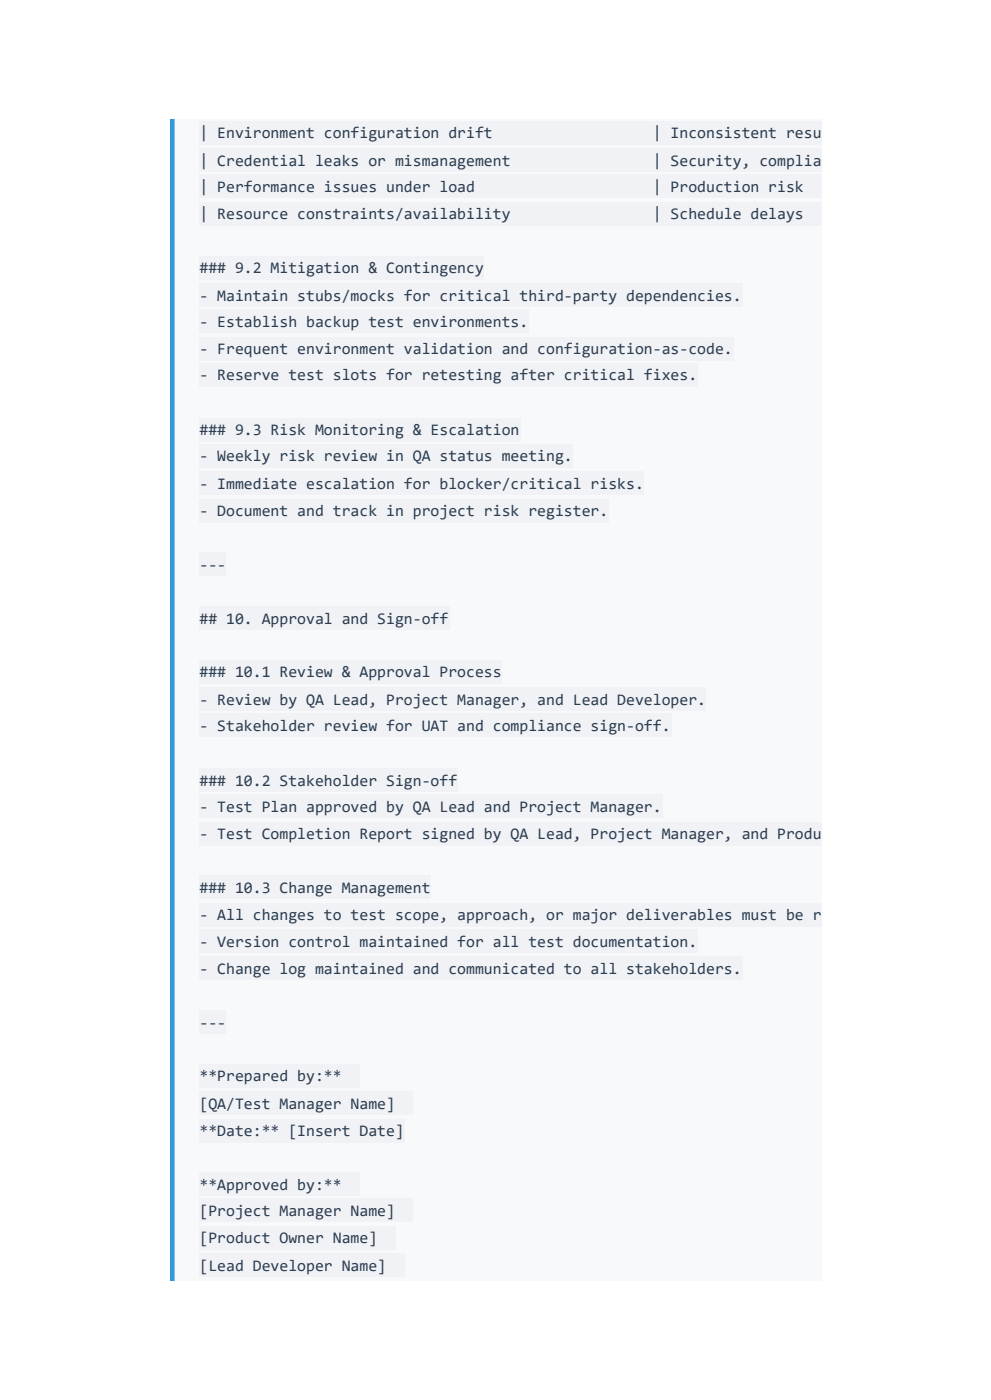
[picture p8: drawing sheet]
<svg xmlns="http://www.w3.org/2000/svg" width="210mm" height="297mm" viewBox="0 0 210 297" stroke-linecap="round" stroke-linejoin="round" font-family="sans-serif">
<defs><g id="words">
<g font-size="3.4" fill="#2c3e50">
<text x="42.3" y="29.4">| Environment configuration drift</text>
<text x="138.5" y="29.4">| Inconsistent resu</text>
<text x="42.3" y="35.2">| Credential leaks or mismanagement</text>
<text x="138.5" y="35.2">| Security, complia</text>
<text x="42.3" y="40.7">| Performance issues under load</text>
<text x="138.5" y="40.7">| Production risk</text>
<text x="42.3" y="46.6">| Resource constraints/availability</text>
<text x="138.5" y="46.6">| Schedule delays</text>
<text x="42.3" y="57.9">### 9.2 Mitigation &amp; Contingency</text>
<text x="42.3" y="63.8">- Maintain stubs/mocks for critical third-party dependencies.</text>
<text x="42.3" y="69.3">- Establish backup test environments.</text>
<text x="42.3" y="75.1">- Frequent environment validation and configuration-as-code.</text>
<text x="42.3" y="80.7">- Reserve test slots for retesting after critical fixes.</text>
<text x="42.3" y="92.3">### 9.3 Risk Monitoring &amp; Escalation</text>
<text x="42.3" y="97.9">- Weekly risk review in QA status meeting.</text>
<text x="42.3" y="103.7">- Immediate escalation for blocker/critical risks.</text>
<text x="42.3" y="109.5">- Document and track in project risk register.</text>
<text x="42.3" y="120.9">---</text>
<text x="42.3" y="132.3">## 10. Approval and Sign-off</text>
<text x="42.3" y="143.7">### 10.1 Review &amp; Approval Process</text>
<text x="42.3" y="149.5">- Review by QA Lead, Project Manager, and Lead Developer.</text>
<text x="42.3" y="155">- Stakeholder review for UAT and compliance sign-off.</text>
<text x="42.3" y="166.7">### 10.2 Stakeholder Sign-off</text>
<text x="42.3" y="172.2">- Test Plan approved by QA Lead and Project Manager.</text>
<text x="42.3" y="178.1">- Test Completion Report signed by QA Lead, Project Manager, and Produ</text>
<text x="42.3" y="189.4">### 10.3 Change Management</text>
<text x="42.3" y="195.3">- All changes to test scope, approach, or major deliverables must be r</text>
<text x="42.3" y="200.8">- Version control maintained for all test documentation.</text>
<text x="42.3" y="206.6">- Change log maintained and communicated to all stakeholders.</text>
<text x="42.3" y="218">---</text>
<text x="42.3" y="229.4">**Prepared by:**</text>
<text x="42.3" y="235.2">[QA/Test Manager Name]</text>
<text x="42.3" y="241">**Date:** [Insert Date]</text>
<text x="42.3" y="252.4">**Approved by:**</text>
<text x="42.3" y="258">[Project Manager Name]</text>
<text x="42.3" y="263.8">[Product Owner Name]</text>
<text x="42.3" y="269.6">[Lead Developer Name]</text>
</g>
</g></defs>
<path d="M36 25.4h1v246.3h-1z" fill="#3498db"/>
<path d="M37 25.4h137.4v246.3h-137.4z" fill="#f8f9fa"/>
<g fill="#f1f2f6">
<path d="M42.3 25.7h132.1v5h-132.1z"/>
<path d="M42.3 31.5h132.1v5h-132.1z"/>
<path d="M42.3 37h132.1v5.1h-132.1z"/>
<path d="M42.3 42.9h132.1v5h-132.1z"/>
<path d="M42.3 54.2h60.4v5.1h-60.4z"/>
<path d="M42.3 60.1h115.2v5h-115.2z"/>
<path d="M42.3 65.6h69.9v5h-69.9z"/>
<path d="M42.3 71.4h113.3v5.1h-113.3z"/>
<path d="M42.3 77h105.7v5h-105.7z"/>
<path d="M42.3 88.6h68.1v5.1h-68.1z"/>
<path d="M42.3 94.2h79.2v5h-79.2z"/>
<path d="M42.3 100h94.3v5h-94.3z"/>
<path d="M42.3 105.8h86.9v5.1h-86.9z"/>
<path d="M42.3 117.2h5.6v5h-5.6z"/>
<path d="M42.3 128.6h53v5h-53z"/>
<path d="M42.3 140h64.1v5h-64.1z"/>
<path d="M42.3 145.8h107.5v5h-107.5z"/>
<path d="M42.3 151.3h100.1v5.1h-100.1z"/>
<path d="M42.3 163h54.9v5h-54.9z"/>
<path d="M42.3 168.5h98.2v5.1h-98.2z"/>
<path d="M42.3 174.4h132.1v5h-132.1z"/>
<path d="M42.3 185.7h49v5.1h-49z"/>
<path d="M42.3 191.6h132.1v5h-132.1z"/>
<path d="M42.3 197.1h105.7v5h-105.7z"/>
<path d="M42.3 202.9h115.2v5.1h-115.2z"/>
<path d="M42.3 214.3h5.6v5h-5.6z"/>
<path d="M42.3 225.7h33.9v5h-33.9z"/>
<path d="M42.3 231.5h45.3v5h-45.3z"/>
<path d="M42.3 237.3h43.5v5.1h-43.5z"/>
<path d="M42.3 248.7h33.9v5h-33.9z"/>
<path d="M42.3 254.3h45.3v5h-45.3z"/>
<path d="M42.3 260.1h41.6v5h-41.6z"/>
<path d="M42.3 265.9h43.5v5h-43.5z"/>
</g>
<use href="#words"/>
</svg>
